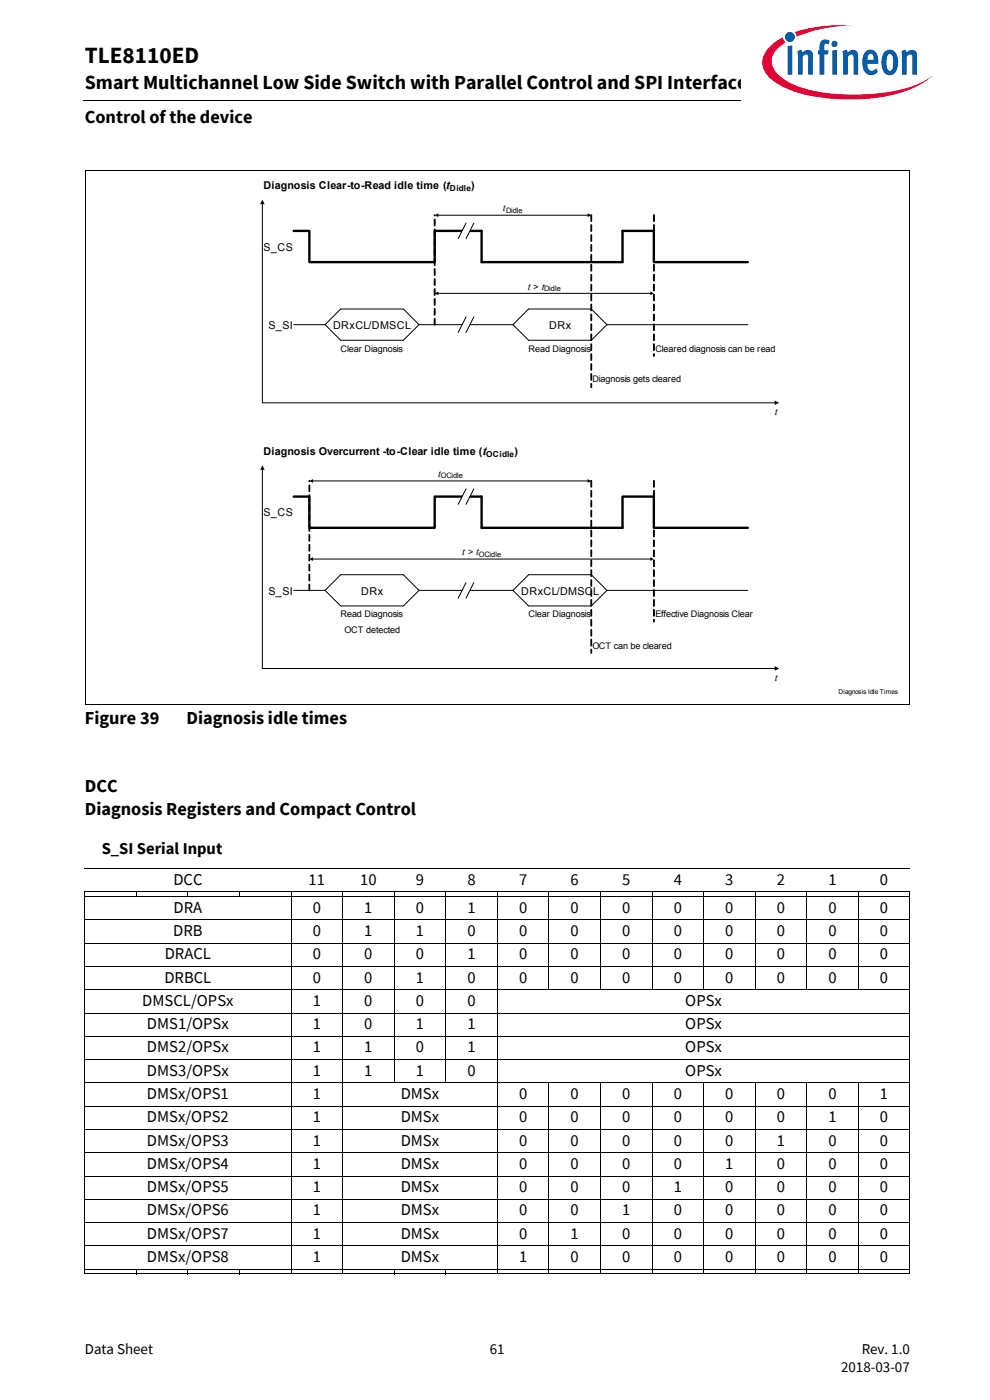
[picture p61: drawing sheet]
<svg xmlns="http://www.w3.org/2000/svg" width="210mm" height="297mm" viewBox="0 0 210 297" stroke-linecap="round" stroke-linejoin="round" font-family="sans-serif">
<defs><g id="words">
<text font-size="4.9" x="18" y="13.4">TLE8110ED</text>
<text font-size="4.2" x="18" y="19">Smart Multichannel Low Side Switch with Parallel Control and SPI Interface</text>
<g font-size="3.9">
<text x="18" y="26.2">Control of the device</text>
<text x="18" y="153.6">Figure 39</text>
<text x="39.6" y="153.6">Diagnosis idle times</text>
<text x="18" y="168">DCC</text>
<text x="18" y="173">Diagnosis Registers and Compact Control</text>
</g>
<g font-size="3.5">
<text x="21.6" y="181.3">S_SI Serial Input</text>
<text x="36.8" y="187.7">DCC</text>
<text x="65.4" y="187.7">11</text>
<text x="76.4" y="187.7">10</text>
<text x="88.2" y="187.7">9</text>
<text x="99.1" y="187.7">8</text>
<text x="110.1" y="187.7">7</text>
<text x="121" y="187.7">6</text>
<text x="132" y="187.7">5</text>
<text x="142.9" y="187.7">4</text>
<text x="153.8" y="187.7">3</text>
<text x="164.8" y="187.7">2</text>
<text x="175.7" y="187.7">1</text>
<text x="186.6" y="187.7">0</text>
<text x="36.8" y="193.6">DRA</text>
<text x="66.3" y="193.6">0</text>
<text x="77.3" y="193.6">1</text>
<text x="88.2" y="193.6">0</text>
<text x="99.1" y="193.6">1</text>
<text x="110.1" y="193.6">0</text>
<text x="121" y="193.6">0</text>
<text x="132" y="193.6">0</text>
<text x="142.9" y="193.6">0</text>
<text x="153.8" y="193.6">0</text>
<text x="164.8" y="193.6">0</text>
<text x="175.7" y="193.6">0</text>
<text x="186.6" y="193.6">0</text>
<text x="34.9" y="203.5">DRACL</text>
<text x="36.7" y="198.6">DRB</text>
<text x="66.3" y="198.6">0</text>
<text x="66.3" y="203.5">0</text>
<text x="77.3" y="198.6">1</text>
<text x="77.3" y="203.5">0</text>
<text x="88.2" y="198.6">1</text>
<text x="88.2" y="203.5">0</text>
<text x="99.1" y="198.6">0</text>
<text x="99.1" y="203.5">1</text>
<text x="110.1" y="198.6">0</text>
<text x="110.1" y="203.5">0</text>
<text x="121" y="198.6">0</text>
<text x="121" y="203.5">0</text>
<text x="132" y="198.6">0</text>
<text x="132" y="203.5">0</text>
<text x="142.9" y="198.6">0</text>
<text x="142.9" y="203.5">0</text>
<text x="153.8" y="198.6">0</text>
<text x="153.8" y="203.5">0</text>
<text x="164.8" y="198.6">0</text>
<text x="164.8" y="203.5">0</text>
<text x="175.7" y="198.6">0</text>
<text x="175.7" y="203.5">0</text>
<text x="186.6" y="198.6">0</text>
<text x="186.6" y="203.5">0</text>
<text x="34.9" y="208.5">DRBCL</text>
<text x="66.3" y="208.5">0</text>
<text x="77.3" y="208.5">0</text>
<text x="88.2" y="208.5">1</text>
<text x="99.1" y="208.5">0</text>
<text x="110.1" y="208.5">0</text>
<text x="121" y="208.5">0</text>
<text x="132" y="208.5">0</text>
<text x="142.9" y="208.5">0</text>
<text x="153.8" y="208.5">0</text>
<text x="164.8" y="208.5">0</text>
<text x="175.7" y="208.5">0</text>
<text x="186.6" y="208.5">0</text>
<text x="30.2" y="213.4">DMSCL/OPSx</text>
<text x="66.3" y="213.4">1</text>
<text x="77.3" y="213.4">0</text>
<text x="88.2" y="213.4">0</text>
<text x="99.1" y="213.4">0</text>
<text x="145.4" y="213.4">OPSx</text>
<text x="31.2" y="218.3">DMS1/OPSx</text>
<text x="66.3" y="218.3">1</text>
<text x="77.3" y="218.3">0</text>
<text x="88.2" y="218.3">1</text>
<text x="99.2" y="218.3">1</text>
<text x="145.4" y="218.3">OPSx</text>
<text x="31.2" y="223.3">DMS2/OPSx</text>
<text x="66.3" y="223.3">1</text>
<text x="77.3" y="223.3">1</text>
<text x="88.2" y="223.3">0</text>
<text x="99.2" y="223.3">1</text>
<text x="145.4" y="223.3">OPSx</text>
<text x="31.2" y="228.2">DMS3/OPSx</text>
<text x="31.2" y="233.2">DMSx/OPS1</text>
<text x="66.3" y="233.2">1</text>
<text x="66.3" y="228.2">1</text>
<text x="77.3" y="228.2">1</text>
<text x="85" y="233.2">DMSx</text>
<text x="88.2" y="228.2">1</text>
<text x="99.2" y="228.2">0</text>
<text x="110.1" y="233.2">0</text>
<text x="121" y="233.2">0</text>
<text x="132" y="233.2">0</text>
<text x="142.9" y="233.2">0</text>
<text x="145.4" y="228.2">OPSx</text>
<text x="153.8" y="233.2">0</text>
<text x="164.8" y="233.2">0</text>
<text x="175.7" y="233.2">0</text>
<text x="186.6" y="233.2">1</text>
<text x="31.2" y="238.1">DMSx/OPS2</text>
<text x="66.3" y="238.1">1</text>
<text x="85" y="238.1">DMSx</text>
<text x="110.1" y="238.1">0</text>
<text x="121" y="238.1">0</text>
<text x="132" y="238.1">0</text>
<text x="142.9" y="238.1">0</text>
<text x="153.8" y="238.1">0</text>
<text x="164.8" y="238.1">0</text>
<text x="175.7" y="238.1">1</text>
<text x="186.6" y="238.1">0</text>
<text x="31.2" y="243">DMSx/OPS3</text>
<text x="66.3" y="243">1</text>
<text x="85" y="243">DMSx</text>
<text x="110.1" y="243">0</text>
<text x="121" y="243">0</text>
<text x="132" y="243">0</text>
<text x="142.9" y="243">0</text>
<text x="153.8" y="243">0</text>
<text x="164.8" y="243">1</text>
<text x="175.7" y="243">0</text>
<text x="186.6" y="243">0</text>
<text x="31.2" y="248">DMSx/OPS4</text>
<text x="66.3" y="248">1</text>
<text x="85" y="248">DMSx</text>
<text x="110.1" y="248">0</text>
<text x="121" y="248">0</text>
<text x="132" y="248">0</text>
<text x="142.9" y="248">0</text>
<text x="153.8" y="248">1</text>
<text x="164.8" y="248">0</text>
<text x="175.7" y="248">0</text>
<text x="186.6" y="248">0</text>
<text x="31.2" y="252.9">DMSx/OPS5</text>
<text x="31.2" y="257.8">DMSx/OPS6</text>
<text x="66.3" y="252.9">1</text>
<text x="66.3" y="257.8">1</text>
<text x="85" y="252.9">DMSx</text>
<text x="85" y="257.8">DMSx</text>
<text x="110.1" y="252.9">0</text>
<text x="110.1" y="257.8">0</text>
<text x="121" y="252.9">0</text>
<text x="121" y="257.8">0</text>
<text x="132" y="252.9">0</text>
<text x="132" y="257.8">1</text>
<text x="142.9" y="252.9">1</text>
<text x="142.9" y="257.8">0</text>
<text x="153.8" y="252.9">0</text>
<text x="153.8" y="257.8">0</text>
<text x="164.8" y="252.9">0</text>
<text x="164.8" y="257.8">0</text>
<text x="175.7" y="252.9">0</text>
<text x="175.7" y="257.8">0</text>
<text x="186.6" y="252.9">0</text>
<text x="186.6" y="257.8">0</text>
<text x="31.2" y="262.8">DMSx/OPS7</text>
<text x="66.3" y="262.8">1</text>
<text x="85" y="262.8">DMSx</text>
<text x="110.1" y="262.8">0</text>
<text x="121" y="262.8">1</text>
<text x="132" y="262.8">0</text>
<text x="142.9" y="262.8">0</text>
<text x="153.8" y="262.8">0</text>
<text x="164.8" y="262.8">0</text>
<text x="175.7" y="262.8">0</text>
<text x="186.6" y="262.8">0</text>
<text x="31.2" y="267.7">DMSx/OPS8</text>
<text x="66.3" y="267.7">1</text>
<text x="85" y="267.7">DMSx</text>
<text x="110.1" y="267.7">1</text>
<text x="121" y="267.7">0</text>
<text x="132" y="267.7">0</text>
<text x="142.9" y="267.7">0</text>
<text x="153.8" y="267.7">0</text>
<text x="164.8" y="267.7">0</text>
<text x="175.7" y="267.7">0</text>
<text x="186.6" y="267.7">0</text>
</g>
<g font-size="3.2">
<text x="18" y="287.3">Data Sheet</text>
<text x="103.9" y="287.3">61</text>
<text x="182.8" y="287.3">Rev. 1.0</text>
<text x="178.4" y="291.2">2018-03-07</text>
</g>
<g font-size="2.8">
<text x="94.7" y="40.1">t</text>
<text x="102.4" y="96.5">t</text>
</g>
<g font-size="2.3">
<text x="55.9" y="40.1">Diagnosis Clear-to-Read idle time (</text>
<text x="100" y="40.1">)</text>
<text x="106.7" y="44.8">t</text>
<text x="55.9" y="53.2">S_CS</text>
<text x="111.9" y="61.5">t</text>
<text x="114.9" y="61.5">t</text>
<text x="56.9" y="69.7">S_SI</text>
<text x="70.6" y="69.7">DRxCL/DMSCL</text>
<text x="116.5" y="69.7">DRx</text>
<text x="164.3" y="88">t</text>
<text x="55.9" y="96.5">Diagnosis Overcurrent -to-Clear idle time (</text>
<text x="92.9" y="101.3">t</text>
<text x="109.1" y="96.5">)</text>
<text x="55.9" y="109.5">S_CS</text>
<text x="98" y="117.8">t</text>
<text x="101" y="117.8">t</text>
<text x="56.9" y="126.2">S_SI</text>
<text x="76.6" y="126.2">DRx</text>
<text x="110.5" y="126.2">DRxCL/DMSCL</text>
<text x="164.3" y="144.4">t</text>
</g>
<g font-size="1.9">
<text x="113.2" y="61.5">&gt;</text>
<text x="72.2" y="74.6">Clear Diagnosis</text>
<text x="112.1" y="74.6">Read Diagnosis</text>
<text x="139" y="74.6">Cleared diagnosis can be read</text>
<text x="125.6" y="81.1">Diagnosis gets cleared</text>
<text x="99.3" y="117.8">&gt;</text>
<text x="72.2" y="130.9">Read Diagnosis</text>
<text x="112.1" y="130.9">Clear Diagnosis</text>
<text x="139" y="130.9">Effective Diagnosis Clear</text>
<text x="73.1" y="134.3">OCT detected</text>
<text x="125.6" y="137.6">OCT can be cleared</text>
</g>
<g font-size="1.8">
<text x="95.4" y="40.6">Didle</text>
<text x="103.1" y="96.9">OCidle</text>
</g>
<g font-size="1.6">
<text x="107.4" y="45.2">Didle</text>
<text x="115.4" y="61.8">Didle</text>
<text x="93.5" y="101.5">OCidle</text>
<text x="101.6" y="118.1">OCidle</text>
</g>
<text font-size="1.4" x="177.8" y="147.3">Diagnosis Idle Times</text>
</g></defs>
<path d="M17.7 21.3l.1 .1z" fill="#000"/>
<path d="M17.8 21.4h140.5" fill="none" stroke="#000" stroke-width=".21"/>
<path d="M157.3 5.1h42.7v21.5h-42.7z" fill="#fff"/>
<path d="M168.6 6.8l.4 1 1.4-.5a31.9 31.9 0 0 1 10.7-1.9 32.2 32.2 0 0 0-12.5 1.4zM163.4 9.8a4.3 4.3 0 0 0 0 6.9 21.8 21.8 0 0 0 11.7 4.1 38.5 38.5 0 0 0 18.7-2.1 14.3 14.3 0 0 0 4.2-2.8 18.4 18.4 0 0 1-8.8 3.5 40.4 40.4 0 0 1-20.2-1.2l-1.6-.7a6.4 6.4 0 0 1-3.7-4.4 5.1 5.1 0 0 1 2.9-4.1l-.3-.3-.2-.8-1 .5z" fill-rule="evenodd" fill="#e30034"/>
<path d="M166.5 7.8a1.06 1.06 0 0 0 2.1 0 1.06 1.06 0 0 0-2.1 0zM167.1 9.8v6h.9v-6.2zM169.1 10.8l.2 1.3v3.7h.9v-3.8l.7-.4h.3l.2 .3v3.9h1v-3.9a1.21 1.21 0 0 0-.8-1.3 1.21 1.21 0 0 0-1.4 .5l-.1-.6zM174.3 8.6a2.41 2.41 0 0 0-.5 2.1h-.3v.9h.3v4.2h1v-4.2h.8l.2-.9h-1v-.9a.49 .49 0 0 1 .3-.6 .49 .49 0 0 1 .6 .2l.3-.7a1.45 1.45 0 0 0-1.7-.1zM176.5 10.7v5.1h1v-5.2zM176.3 9.3a.7 .7 0 0 0 1.4 0 .7 .7 0 0 0-1.4 0zM178.7 10.8l.1 5h1v-3.8a.64 .64 0 0 1 .5-.5 .64 .64 0 0 1 .7 .4v3.9h1v-3.9a1.22 1.22 0 0 0-.8-1.3 1.22 1.22 0 0 0-1.4 .5l-.2-.6zM183.7 10.8a3.9 3.9 0 0 0-.1 4.7 1.76 1.76 0 0 0 2.6-.3l-.4-.7a.99 .99 0 0 1-1.6 .1l-.2-1.1h2.3v-.2a2.3 2.3 0 0 0-1.5-2.8h-.5zM184.2 11.7a.65 .65 0 0 1 .9-.2 .65 .65 0 0 1 .2 .9v.3h-1.3zM187.7 10.9a3.9 3.9 0 0 0 .1 4.8 1.68 1.68 0 0 0 2.6-1.5 3.8 3.8 0 0 0-.7-3.3 1.59 1.59 0 0 0-2 0zM188.4 11.6l.2-.1a.86 .86 0 0 1 .8 1.2v.7a1.26 1.26 0 0 1-.6 1.6 2.12 2.12 0 0 1-.7-2.3l.1-.9zM191.2 10.8l.1 5h1v-3.8l.7-.4h.3l.2 .3v3.9h1v-4.2a1.08 1.08 0 0 0-.6-1 1.08 1.08 0 0 0-1.3 .2l-.4 .3v-.6z" fill-rule="evenodd" fill="#005da9"/>
<g fill="none" stroke="#000" stroke-width=".21">
<path d="M55.6 43.2v42.3h108.8M92.9 45.7h31.8M62.3 68.9h6.6M72.3 65.6h13.3l3.3 3.3-3.3 3.3h-13.3l-3.4-3.3zM88.9 68.9h19.9M112.1 65.6h13.3l3.3 3.3-3.3 3.3h-13.3l-3.3-3.3zM128.7 68.9h29.9M17.9 189.2h175.1M17.9 190.2h175.1M17.9 195.2h175.1M18 184.3h175M18 189.3v80.9"/>
<path d="M61.8 189.2v81.1M72.7 189.2v81.1M83.6 189.2v40.6M94.6 189.2v40.6M105.5 189.2v81.1M116.4 189.2v20.8M127.4 189.2v20.8M138.3 189.2v20.8M149.3 189.2v20.8M160.2 189.2v20.8M171.1 189.2v20.8M182.1 189.2v20.8"/>
<path d="M193 189.3v80.9M17.9 200.1h175.1M17.9 205.1h175.1M17.9 210h175.1M17.9 214.9h175.1M17.9 219.9h175.1M17.9 224.8h175.1M17.9 229.7h175.1M17.9 234.7h175.1M17.9 239.6h175.1M116.4 229.7v40.6M127.4 229.7v40.6"/>
<path d="M138.3 229.7v40.6M149.3 229.7v40.6M160.2 229.7v40.6M171.1 229.7v40.6M182.1 229.7v40.6M17.9 244.6h175.1M17.9 249.5h175.1M17.9 254.4h175.1M17.9 259.4h175.1M17.9 264.3h175.1M17.9 269.3h175.1M17.9 270.2h175.1"/>
</g>
<path d="M28.9 189.2l.1 1.1zM39.8 189.2l.1 1.1zM50.8 189.2l.1 1.1zM28.9 269.2l.1 1.1zM39.8 269.2l.1 1.1zM50.8 269.2l.1 1.1zM83.6 269.2l.1 1.1zM94.5 269.2l.1 1.1z" fill="#000"/>
<path d="M19.1 145.1h172.7v3.4h-172.7z" fill="none" stroke="#fff" stroke-width=".21"/>
<path d="M55.6 42.4l.5 .9h-.9zM92.2 45.7l.8-.4v.8zM124.6 45.3l.8 .4-.8 .4zM164.3 85l1 .5-1 .4z" fill="#000"/>
<g fill="#000" stroke="#000" stroke-width=".21">
<path d="M125.3 45.6l.2 .1-.1 1.3zM125.3 47.7l.2 .1-.1 1.3zM125.3 49.8l.2 .1-.1 1.3zM125.3 51.9l.2 .1-.1 1.3zM125.3 54l.2 .1-.1 1.3zM125.3 56.1l.2 .1-.1 1.3zM125.3 58.2l.2 .1-.1 1.3zM125.3 60.3l.2 .1-.1 1.3zM125.3 62.4l.2 .1-.1 1.3zM125.3 64.5l.2 .1-.1 1.3zM125.3 66.7h.2l-.1 1.3zM125.3 68.8h.2l-.1 1.3zM125.3 70.9h.2l-.1 1.3zM125.3 73h.2l-.1 1.3zM125.3 75.1h.2l-.1 1.4zM125.3 77.2h.2l-.1 1.4zM125.3 79.3l.2 .1-.1 1.3zM125.3 81.4l.2 .1-.1 .7z"/>
<path d="M92.1 67.6l.2 .1-.1 1.3zM92.1 65.5h.2l-.1 1.3zM92.1 63.4h.2l-.1 1.4zM92.1 61.3h.2l-.1 1.4zM92.1 59.2h.2l-.1 1.3zM92.1 57.1h.2l-.1 1.3zM92.1 54.9l.2 .1-.1 1.3zM92.1 52.8l.2 .1-.1 1.3zM92.1 50.7l.2 .1-.1 1.3zM92.1 48.6l.2 .1-.1 1.3zM92.1 46.5l.2 .1-.1 1.3zM92.1 45.7a.1 .1 0 0 1 .2 0 .1 .1 0 0 1-.2 0z"/>
</g>
<path d="M62.3 49h3.3v6.6h26.6v-6.6h10M138.7 49v6.6h19.9" fill="none" stroke="#000" stroke-width=".5"/>
<path d="M98.8 47.3h1.7l-1.7 3.3h-1.6z" fill-rule="evenodd" fill="#fff"/>
<path d="M98.8 47.3l-1.6 3.3M100.5 47.3l-1.7 3.3" fill="none" stroke="#000" stroke-width=".21"/>
<path d="M98.8 67.2h1.7l-1.7 3.3h-1.6z" fill-rule="evenodd" fill="#fff"/>
<path d="M92.9 62.2h45.1M98.8 67.2l-1.6 3.3M100.5 67.2l-1.7 3.3M55.6 99.5v42.3h108.8M66.3 102h58.4M62.3 125.2h6.6M72.3 121.9h13.3l3.3 3.3-3.3 3.3h-13.3l-3.4-3.3zM88.9 125.2h19.9M112.1 121.9h13.3l3.3 3.3-3.3 3.3h-13.3l-3.3-3.3zM128.7 125.2h29.9" fill="none" stroke="#000" stroke-width=".21"/>
<g fill="#000" stroke="#000" stroke-width=".21">
<path d="M138.6 45.6l.2 .1-.1 1.3zM138.6 47.7l.2 .1-.1 1.3zM138.6 49.8l.2 .1-.1 1.3zM138.6 51.9l.2 .1-.1 1.3zM138.6 54l.2 .1-.1 1.3zM138.6 56.1l.2 .1-.1 1.3zM138.6 58.2l.2 .1-.1 1.3zM138.6 60.3l.2 .1-.1 1.3zM138.6 62.4l.2 .1-.1 1.3zM138.6 64.5l.2 .1-.1 1.3zM138.6 66.7h.2l-.1 1.3zM138.6 68.8h.2l-.1 1.3zM138.6 70.9h.2l-.1 1.3zM138.6 73h.2l-.1 1.3zM138.6 75.1h.2l-.1 .5z"/>
<path d="M125.3 102h.2l-.1 1.3zM125.3 104.1h.2l-.1 1.4zM125.3 106.2h.2l-.1 1.4zM125.3 108.3h.2l-.1 1.4zM125.3 110.4l.2 .1-.1 1.3zM125.3 112.5h.2l-.1 1.4zM125.3 114.6l.2 .1-.1 1.3zM125.3 116.7l.2 .1-.1 1.3zM125.3 118.8l.2 .1-.1 1.3zM125.3 120.9l.2 .1-.1 1.3zM125.3 123l.2 .1-.1 1.3zM125.3 125.1l.2 .1-.1 1.3zM125.3 127.2l.2 .1-.1 1.3zM125.3 129.3l.2 .1-.1 1.3zM125.3 131.4l.2 .1-.1 1.3zM125.3 133.5l.2 .1-.1 1.3zM125.3 135.6l.2 .1-.1 1.3zM125.3 137.8h.2l-.1 .8z"/>
<path d="M65.6 124h.1l-.1 1.3zM65.6 121.8l.1 .1-.1 1.3zM65.6 119.7l.1 .1-.1 1.3zM65.6 117.6l.1 .1-.1 1.3zM65.6 115.5l.1 .1-.1 1.3zM65.6 113.4l.1 .1-.1 1.3zM65.6 111.3l.1 .1-.1 1.3zM65.6 109.2l.1 .1-.1 1.3zM65.6 107.1l.1 .1-.1 1.3zM65.6 105l.1 .1-.1 1.3zM65.6 102.9l.1 .1-.1 1.3zM65.5 102a.1 .1 0 0 1 .2 0 .1 .1 0 0 1-.2 0z"/>
</g>
<path d="M92.2 62.2l.8-.3v.7zM137.9 61.9l.8 .3-.8 .4zM55.6 98.7l.5 1h-.9zM65.6 102l.8-.4v.8zM124.6 101.6l.8 .4-.8 .4zM164.3 141.3l1 .5-1 .5z" fill="#000"/>
<path d="M62.3 105.3h3.3v6.7h26.6v-6.7h10M102.2 112h29.8M138.7 105.3v6.7h19.9" fill="none" stroke="#000" stroke-width=".5"/>
<path d="M98.8 103.7h1.7l-1.7 3.3h-1.6z" fill-rule="evenodd" fill="#fff"/>
<path d="M98.8 103.7l-1.6 3.3M100.5 103.7l-1.7 3.3" fill="none" stroke="#000" stroke-width=".21"/>
<path d="M98.8 123.6h1.7l-1.7 3.3h-1.6z" fill-rule="evenodd" fill="#fff"/>
<path d="M18 36.1h175M18 36.1v113.4M192.9 36.1v113.5M66.3 118.6h71.7M98.8 123.6l-1.6 3.3M100.5 123.6l-1.7 3.3M18 149.5h174.9" fill="none" stroke="#000" stroke-width=".21"/>
<path d="M138.6 102h.2l-.1 1.3zM138.6 104.1h.2l-.1 1.4zM138.6 106.2h.2l-.1 1.4zM138.6 108.3h.2l-.1 1.4zM138.6 110.4l.2 .1-.1 1.3zM138.6 112.5h.2l-.1 1.4zM138.6 114.6l.2 .1-.1 1.3zM138.6 116.7l.2 .1-.1 1.3zM138.6 118.8l.2 .1-.1 1.3zM138.6 120.9l.2 .1-.1 1.3zM138.6 123l.2 .1-.1 1.3zM138.6 125.1l.2 .1-.1 1.3zM138.6 127.2l.2 .1-.1 1.3zM138.6 129.3l.2 .1-.1 1.3zM138.6 131.4l.2 .1-.1 .5z" fill="#000" stroke="#000" stroke-width=".21"/>
<path d="M65.6 118.6l.8-.4v.8zM137.9 118.2l.8 .4-.8 .4z" fill="#000"/>
<path d="M138.7 49h-6.7v6.6h-29.8v-6.6M102.2 105.3v6.7M138.7 105.3h-6.7v6.7" fill="none" stroke="#000" stroke-width=".5"/>
<use href="#words"/>
</svg>
